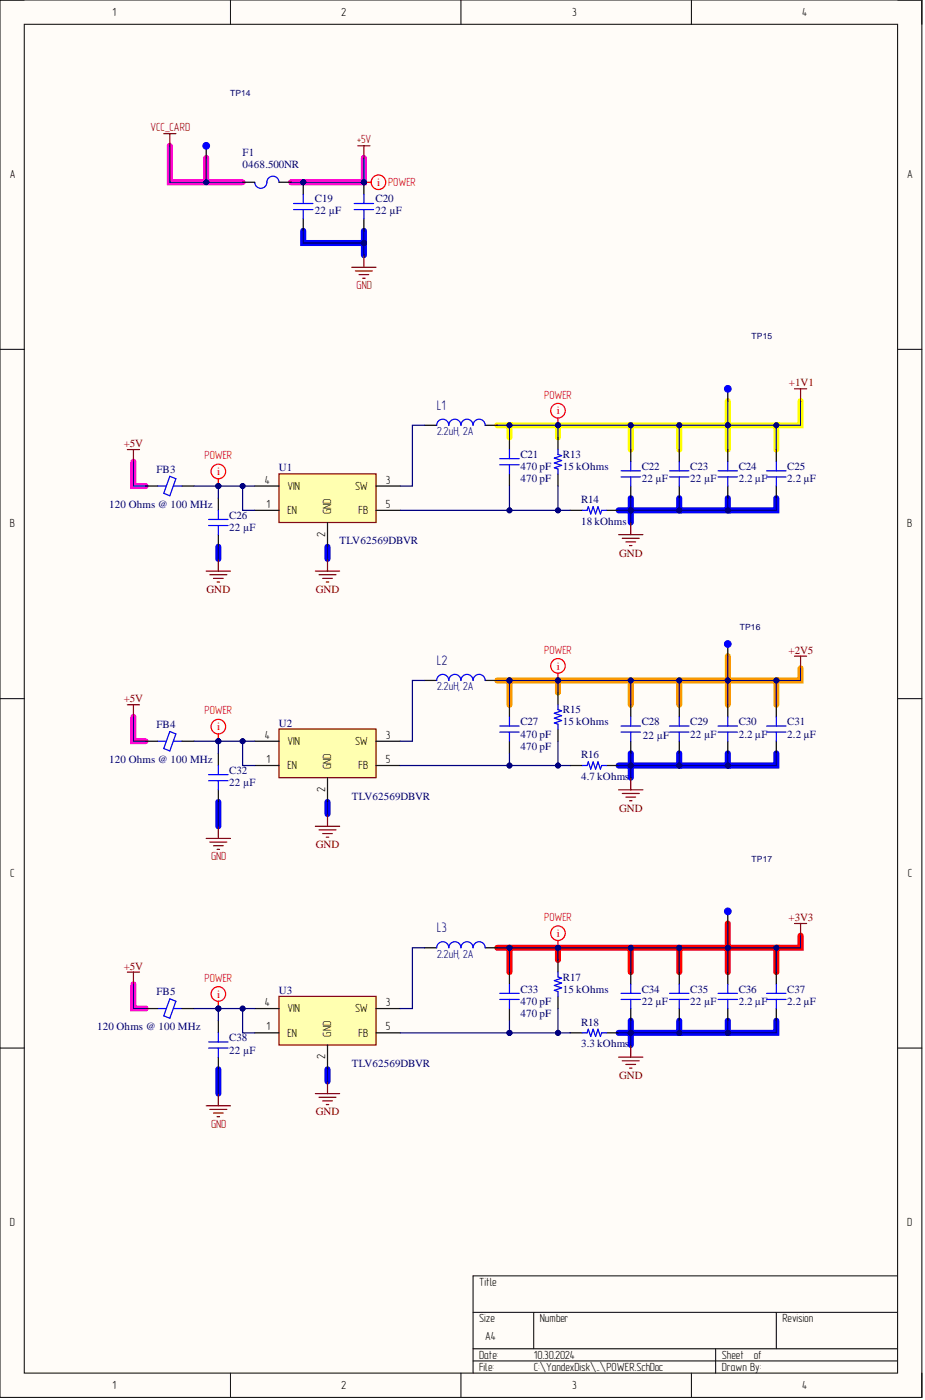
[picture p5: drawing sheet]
<svg xmlns="http://www.w3.org/2000/svg" width="193mm" height="292mm" viewBox="0 0 193 292" stroke-linecap="round" stroke-linejoin="round" font-family="sans-serif">
<defs><g id="words">
<g font-size="2.9" fill="#000080">
<text x="91.1" y="85.5">L1</text>
<text x="91.1" y="138.8">L2</text>
<text x="91.1" y="194.5">L3</text>
</g>
<g font-size="2.5">
<text x="23.4" y="3.3">1</text>
<text x="71.2" y="3.3">2</text>
<text x="119.4" y="3.3">3</text>
<text x="167.3" y="3.3">4</text>
<text x="2" y="37.2">A</text>
<text x="189.3" y="37.2">A</text>
<text x="55.2" y="100.9">4</text>
<text x="80.5" y="100.9">3</text>
<text x="55.6" y="106">1</text>
<text x="60" y="107.2">EN</text>
<text x="60" y="102.2">VIN</text>
<text x="69.1" y="107.2" transform="rotate(-90 69.1 107.2)">GND</text>
<text x="74.1" y="102.2">SW</text>
<text x="74.8" y="107.2">FB</text>
<text x="80.5" y="106">5</text>
<text x="2" y="110">B</text>
<text x="67.8" y="112" transform="rotate(-90 67.8 112)">2</text>
<text x="189.3" y="110">B</text>
<text x="55.2" y="154.1">4</text>
<text x="60" y="155.4">VIN</text>
<text x="74.1" y="155.4">SW</text>
<text x="80.5" y="154.1">3</text>
<text x="55.6" y="159.2">1</text>
<text x="60" y="160.5">EN</text>
<text x="69.1" y="160.5" transform="rotate(-90 69.1 160.5)">GND</text>
<text x="74.8" y="160.5">FB</text>
<text x="80.5" y="159.2">5</text>
<text x="67.8" y="165.2" transform="rotate(-90 67.8 165.2)">2</text>
<text x="2.1" y="183">C</text>
<text x="189.4" y="183">C</text>
<text x="55.2" y="209.9">4</text>
<text x="80.5" y="209.9">3</text>
<text x="55.6" y="215">1</text>
<text x="60" y="211.2">VIN</text>
<text x="74.1" y="211.2">SW</text>
<text x="80.5" y="215">5</text>
<text x="60" y="216.3">EN</text>
<text x="67.8" y="221" transform="rotate(-90 67.8 221)">2</text>
<text x="69.1" y="216.3" transform="rotate(-90 69.1 216.3)">GND</text>
<text x="74.8" y="216.3">FB</text>
<text x="2" y="255.8">D</text>
<text x="189.3" y="255.8">D</text>
<text x="100" y="268.2">Title</text>
<text x="100" y="275.8">Size</text>
<text x="112.6" y="275.8">Number</text>
<text x="163.2" y="275.8">Revision</text>
<text x="101.2" y="279.6">A4</text>
<text x="100" y="283.4">Date:</text>
<text x="100" y="286">File:</text>
<text x="111.3" y="283.4">10.30.2024</text>
<text x="111.3" y="286">C:\YandexDisk\..\POWER.SchDoc</text>
<text x="150.6" y="283.4">Sheet</text>
<text x="150.6" y="286">Drawn By:</text>
<text x="157.3" y="283.4">of</text>
<text x="23.4" y="289.8">1</text>
<text x="71.2" y="289.8">2</text>
<text x="119.4" y="289.8">3</text>
<text x="167.3" y="289.8">4</text>
</g>
<g font-size="2.5" fill="#800000">
<text x="31.4" y="27.4">VCC_CARD</text>
<text x="74.5" y="29.9">+5V</text>
<text x="74.4" y="60.3">GND</text>
<text x="44" y="179.5">GND</text>
<text x="44" y="235.3">GND</text>
</g>
<g font-size="2.5" fill="#f00">
<text x="113.5" y="83.2">POWER</text>
<text x="42.7" y="95.8">POWER</text>
<text x="113.5" y="136.4">POWER</text>
<text x="42.7" y="149.1">POWER</text>
<text x="113.5" y="192.2">POWER</text>
<text x="42.7" y="204.8">POWER</text>
</g>
<g font-size="2.5" fill="#000080">
<text x="91.1" y="90.8">2.2uH, 2A</text>
<text x="91.1" y="144">2.2uH, 2A</text>
<text x="91.1" y="199.8">2.2uH, 2A</text>
</g>
<g font-size="2.3" fill="#000080">
<text x="50.6" y="32.4">F1</text>
<text x="50.6" y="35">0468.500NR</text>
<text x="65.7" y="42.1">C19</text>
<text x="65.7" y="44.6">22 µF</text>
<text x="78.4" y="42.1">C20</text>
<text x="78.4" y="44.6">22 µF</text>
<text x="108.6" y="95.6">C21</text>
<text x="117.4" y="95.6">R13</text>
<text x="32.6" y="98.6">FB3</text>
<text x="58.2" y="98.4">U1</text>
<text x="108.6" y="100.6">470 pF</text>
<text x="108.6" y="98.1">470 pF</text>
<text x="117.4" y="98.1">15 kOhms</text>
<text x="133.9" y="100.6">22 µF</text>
<text x="133.9" y="98.1">C22</text>
<text x="144" y="100.6">22 µF</text>
<text x="144" y="98.1">C23</text>
<text x="154.1" y="100.6">2.2 µF</text>
<text x="154.1" y="98.1">C24</text>
<text x="164.2" y="100.6">2.2 µF</text>
<text x="164.2" y="98.1">C25</text>
<text x="22.8" y="106">120 Ohms @ 100 MHz</text>
<text x="121.2" y="105">R14</text>
<text x="47.8" y="110.8">22 µF</text>
<text x="47.8" y="108.3">C26</text>
<text x="70.9" y="113.6">TLV62569DBVR</text>
<text x="121.2" y="109.5">18 kOhms</text>
<text x="117.4" y="148.8">R15</text>
<text x="32.6" y="151.9">FB4</text>
<text x="58.2" y="151.6">U2</text>
<text x="108.6" y="151.4">C27</text>
<text x="108.6" y="153.9">470 pF</text>
<text x="117.4" y="151.4">15 kOhms</text>
<text x="133.9" y="151.4">C28</text>
<text x="134.1" y="154.1">22 µF</text>
<text x="144" y="153.9">22 µF</text>
<text x="144" y="151.4">C29</text>
<text x="154.1" y="153.9">2.2 µF</text>
<text x="154.1" y="151.4">C30</text>
<text x="164.2" y="153.9">2.2 µF</text>
<text x="164.2" y="151.4">C31</text>
<text x="22.8" y="159.2">120 Ohms @ 100 MHz</text>
<text x="47.8" y="161.5">C32</text>
<text x="108.6" y="156.4">470 pF</text>
<text x="121.2" y="158.2">R16</text>
<text x="47.8" y="164">22 µF</text>
<text x="73.4" y="166.8">TLV62569DBVR</text>
<text x="121.2" y="162.8">4.7 kOhms</text>
<text x="32.6" y="207.6">FB5</text>
<text x="58.2" y="207.4">U3</text>
<text x="108.6" y="207.1">C33</text>
<text x="108.6" y="209.7">470 pF</text>
<text x="117.4" y="207.1">15 kOhms</text>
<text x="117.4" y="204.6">R17</text>
<text x="133.9" y="209.7">22 µF</text>
<text x="133.9" y="207.1">C34</text>
<text x="144" y="209.7">22 µF</text>
<text x="144" y="207.1">C35</text>
<text x="154.1" y="209.7">2.2 µF</text>
<text x="154.1" y="207.1">C36</text>
<text x="164.2" y="209.7">2.2 µF</text>
<text x="164.2" y="207.1">C37</text>
<text x="20.2" y="215">120 Ohms @ 100 MHz</text>
<text x="108.6" y="212.2">470 pF</text>
<text x="121.2" y="214">R18</text>
<text x="47.8" y="219.8">22 µF</text>
<text x="47.8" y="217.3">C38</text>
<text x="121.2" y="218.5">3.3 kOhms</text>
<text x="73.4" y="222.6">TLV62569DBVR</text>
</g>
<g font-size="2.3" fill="#f00">
<text x="78.7" y="38.8">i POWER</text>
<text x="116.1" y="86.4">i</text>
<text x="45.3" y="99.1">i</text>
<text x="116.1" y="139.7">i</text>
<text x="45.3" y="152.4">i</text>
<text x="116.1" y="195.5">i</text>
<text x="45.3" y="208.1">i</text>
</g>
<g font-size="2.3" fill="#800000">
<text x="164.6" y="80.6">+1V1</text>
<text x="25.8" y="93.3">+5V</text>
<text x="129.1" y="116.1">GND</text>
<text x="43.1" y="123.7">GND</text>
<text x="65.9" y="123.7">GND</text>
<text x="164.5" y="136.4">+2V5</text>
<text x="25.8" y="146.5">+5V</text>
<text x="129.1" y="169.4">GND</text>
<text x="65.9" y="177">GND</text>
<text x="164.5" y="192.2">+3V3</text>
<text x="25.8" y="202.3">+5V</text>
<text x="129.1" y="225.1">GND</text>
<text x="65.9" y="232.7">GND</text>
</g>
<g font-size="1.8" fill="#000080">
<text x="48" y="20.1">TP14</text>
<text x="156.8" y="70.8">TP15</text>
<text x="154.4" y="131.4">TP16</text>
<text x="156.8" y="179.8">TP17</text>
</g>
</g></defs>
<path d="M0 0h192.3v291.6h-192.3z" fill-rule="evenodd" fill="#fffcf8"/>
<path d="M0 0h192.3v291.6h-192.3z" fill="none" stroke="#000" stroke-width=".21"/>
<path d="M5.1 5.1h182.2v281.4h-182.2z" fill-rule="evenodd" fill="#fffcf8"/>
<g fill="none" stroke="#000" stroke-width=".21">
<path d="M0 0h5.1M48.1 0v5.1M96.2 0v5.1M144.2 0v5.1M187.3 0h5v5.1M5.1 5.1h182.2v281.4h-182.2zM0 72.9h5.1M187.3 72.9h5M0 145.8h5.1M187.3 145.8h5M0 218.7h5.1M187.3 218.7h5"/>
<path d="M98.7 273.8h88.6M111.3 273.8v7.6M162 273.8v7.6M187.3 266.2h-88.6v20.3M48.1 286.5v5.1M96.2 286.5v5.1M98.7 281.4h88.6M98.7 284h88.6M144.2 286.5v5.1M149.3 281.4v5.1M192.3 286.5v5.1"/>
</g>
<g fill="none" stroke="#00f" stroke-width="1.3">
<path d="M63.3 48.2v2.5h12.6M75.9 48.2v5M45.5 114.1v2.5M68.3 114.1v2.5M129.1 106.5h2.5v2.5M131.6 103.9v2.6h10.1v-2.6M151.8 103.9v2.6h-10.1M162 103.9v2.6h-10.2M129.1 159.7h2.5v2.6M131.6 157.2v2.5h10.1v-2.5M151.8 157.2v2.5h-10.1M162 157.2v2.5h-10.2"/>
<path d="M45.5 167.3v5.1M68.3 167.3v2.6M129.1 215.5h2.5v2.5M131.6 213v2.5h10.1v-2.5M151.8 213v2.5h-10.1M162 213v2.5h-10.2M45.5 223.1v5.1M68.3 223.1v2.5"/>
</g>
<path d="M103.7 88.7h2.6v2.6M106.3 88.7h55.7v5.1M116.4 88.7v2.6M131.6 88.7v5.1M141.7 88.7v5.1M151.8 83.7v10.1M167 83.7v5h-5" fill="none" stroke="#ff0" stroke-width="1.3"/>
<path d="M151.8 136.9v10.1M167 139.4v2.6h-5M103.7 142h2.6M106.3 142h55.7v5M106.3 142v5M116.4 142v2.5M131.6 142v5M141.7 142v5" fill="none" stroke="#f90" stroke-width="1.3"/>
<path d="M103.7 197.8h2.6M106.3 197.8h55.7v5M106.3 197.8v5M116.4 197.8v2.5M131.6 197.8v5M141.7 197.8v5M151.8 192.7v10.1M167 195.2v2.6h-5" fill="none" stroke="#f00" stroke-width="1.3"/>
<path d="M35.4 30.4v7.6h15.2M43 33v5M75.9 33v5h-15.2M27.8 96.3v5.1h2.6M27.8 149.6v5.1h2.6M27.8 205.4v5h2.6" fill="none" stroke="#f0f" stroke-width="1.3"/>
<path d="M32.9 154.7h1.8M35.4 152.6l1.3 .5-1.3 3.6-1.2-.5zM36.2 154.7h1.8M32.9 210.4h1.8M35.4 208.4l1.3 .5-1.3 3.6-1.2-.6zM36.2 210.4h1.8" fill="none" stroke="#00f" stroke-width=".25"/>
<path d="M30.4 154.7h2.5M38 154.7h2.5M30.4 210.4h2.5M38 210.4h2.5" fill="none" stroke="#000" stroke-width=".25"/>
<path d="M34.2 27.9h2.5M35.4 27.9v2.5M74.6 30.4h2.6M75.9 30.4v2.6M73.4 55.8h5M74.1 56.5h3.6M74.9 57.3h2M75.7 58.1h.5M75.9 53.2v2.6" fill="none" stroke="#800000" stroke-width=".25"/>
<circle cx="63.3" cy="38" r=".51" fill="#000080"/>
<circle cx="63.3" cy="38" r=".51" fill="none" stroke="#000080" stroke-width=".21"/>
<path d="M63.3 38v2.6" fill="none" stroke="#000" stroke-width=".25"/>
<circle cx="63.3" cy="38" r=".51" fill="#000080"/>
<circle cx="63.3" cy="38" r=".51" fill="none" stroke="#000080" stroke-width=".21"/>
<path d="M63.3 45.6v2.6" fill="none" stroke="#000" stroke-width=".25"/>
<path d="M61.2 43.7h4.1M61.2 42.5h4.1M63.3 40.6v1.9M63.3 43.7v1.9" fill="none" stroke="#00f" stroke-width=".25"/>
<circle cx="75.9" cy="38" r=".51" fill="#000080"/>
<circle cx="75.9" cy="38" r=".51" fill="none" stroke="#000080" stroke-width=".21"/>
<path d="M75.9 38v2.6" fill="none" stroke="#000" stroke-width=".25"/>
<circle cx="75.9" cy="38" r=".51" fill="#000080"/>
<circle cx="75.9" cy="38" r=".51" fill="none" stroke="#000080" stroke-width=".21"/>
<path d="M75.9 45.6v2.6" fill="none" stroke="#000" stroke-width=".25"/>
<path d="M73.9 43.7h4M73.9 42.5h4M75.9 40.6v1.9M75.9 43.7v1.9" fill="none" stroke="#00f" stroke-width=".25"/>
<g fill="none" stroke="#f00" stroke-width=".25">
<path d="M75.9 38h1.5"/>
<circle cx="79" cy="38" r="1.52"/>
</g>
<circle cx="75.9" cy="38" r=".51" fill="#000080"/>
<circle cx="75.9" cy="38" r=".51" fill="none" stroke="#000080" stroke-width=".21"/>
<path d="M58.2 98.9h20.2v10.1h-20.2z" fill-rule="evenodd" fill="#ffffb0"/>
<g fill="none" stroke="#800000" stroke-width=".25">
<path d="M58.2 98.9h20.2v10.1h-20.2zM165.7 81.1h2.6M167 81.1v2.6M43 119.2h5.1M43.8 119.9h3.5M45.5 116.6v2.6M129.1 111.5h5M129.8 112.3h3.6M130.6 113.1h2M131.3 113.8h.5M131.6 109v2.5M44.5 120.7h2.1"/>
<path d="M45.3 121.4h.5"/>
</g>
<g fill="none" stroke="#000" stroke-width=".25">
<path d="M88.6 88.7h2.5M101.2 88.7h2.5M106.3 91.3v2.5M106.3 98.9v2.5M151.8 93.8v2.5M162 93.8v2.5M53.1 106.5h5.1M53.1 101.4h5.1M68.3 109v5.1M78.4 106.5h5.1M78.4 101.4h5.1M151.8 101.4v2.5"/>
<path d="M162 101.4v2.5"/>
</g>
<g fill="none" stroke="#00f" stroke-width=".25">
<path d="M91.1 88.7a1.27 1.27 0 0 1 1.3-1.2 1.27 1.27 0 0 1 1.2 1.2 1.27 1.27 0 0 1 1.3-1.2 1.27 1.27 0 0 1 1.3 1.2 1.27 1.27 0 0 1 1.2-1.2 1.27 1.27 0 0 1 1.3 1.2 1.27 1.27 0 0 1 1.3-1.2 1.27 1.27 0 0 1 1.2 1.2M104.3 95.7h4M104.3 97h4M106.3 93.8v1.9M106.3 97v1.9M149.8 98.2h4.1M149.8 99.5h4.1M151.8 96.3v1.9M151.8 99.5v1.9M159.9 98.2h4.1M159.9 99.5h4.1M162 96.3v1.9"/>
<path d="M162 99.5v1.9"/>
</g>
<path d="M58.2 152.1h20.2v10.2h-20.2z" fill-rule="evenodd" fill="#ffffb0"/>
<path d="M165.7 136.9h2.6M167 136.9v2.5M26.6 147h2.5M27.8 147v2.6M58.2 152.1h20.2v10.2h-20.2zM129.1 164.8h5M129.8 165.6h3.6M130.6 166.3h2M131.3 167.1h.5M131.6 162.3v2.5" fill="none" stroke="#800000" stroke-width=".25"/>
<g fill="none" stroke="#000" stroke-width=".25">
<path d="M53.1 159.7h5.1M53.1 154.7h5.1M78.4 159.7h5.1M78.4 154.7h5.1M88.6 142h2.5M101.2 142h2.5M106.3 147v2.6M106.3 154.7v2.5M151.8 147v2.6M151.8 154.7v2.5M162 147v2.6M162 154.7v2.5"/>
<path d="M68.3 162.3v5"/>
</g>
<g fill="none" stroke="#00f" stroke-width=".25">
<path d="M91.1 142a1.27 1.27 0 0 1 1.3-1.3 1.27 1.27 0 0 1 1.2 1.3 1.27 1.27 0 0 1 1.3-1.3 1.27 1.27 0 0 1 1.3 1.3 1.27 1.27 0 0 1 1.2-1.3 1.27 1.27 0 0 1 1.3 1.3 1.27 1.27 0 0 1 1.3-1.3 1.27 1.27 0 0 1 1.2 1.3M104.3 151.5h4M104.3 152.7h4M106.3 149.6v1.9M106.3 152.7v2M149.8 151.5h4.1M149.8 152.7h4.1M151.8 149.6v1.9M151.8 152.7v2M159.9 151.5h4.1M159.9 152.7h4.1M162 149.6v1.9"/>
<path d="M162 152.7v2"/>
</g>
<path d="M58.2 207.9h20.2v10.1h-20.2z" fill-rule="evenodd" fill="#ffffb0"/>
<g fill="none" stroke="#800000" stroke-width=".25">
<path d="M26.6 93.8h2.5M27.8 93.8v2.5M65.8 119.2h5.1M66.6 119.9h3.5M68.3 116.6v2.6M67.3 120.7h2M68.1 121.4h.5M43 174.9h5.1M43.8 175.7h3.5M44.5 176.5h2.1M45.3 177.2h.5M45.5 172.4v2.5"/>
<path d="M65.8 172.4h5.1M66.6 173.2h3.5M67.3 173.9h2M68.1 174.7h.5M68.3 169.9v2.5M165.7 192.7h2.6M167 192.7v2.5M26.6 202.8h2.5M27.8 202.8v2.6M58.2 207.9h20.2v10.1h-20.2zM131.6 218v2.6M43 230.7h5.1"/>
<path d="M43.8 231.5h3.5M44.5 232.2h2.1M45.3 233h.5M45.5 228.2v2.5M65.8 228.2h5.1M66.6 228.9h3.5M67.3 229.7h2M68.1 230.5h.5M68.3 225.6v2.6M129.1 220.6h5M129.8 221.3h3.6M130.6 222.1h2"/>
<path d="M131.3 222.9h.5"/>
</g>
<g fill="none" stroke="#000" stroke-width=".25">
<path d="M116.4 91.3v2.5M116.4 98.9v2.5M131.6 93.8v2.5M141.7 93.8v2.5M30.4 101.4h2.5M38 101.4h2.5M45.5 103.9v2.6M45.5 111.5v2.6M118.9 106.5h2.6M126.5 106.5h2.6M131.6 101.4v2.5M141.7 101.4v2.5"/>
<path d="M45.5 157.2v2.5M116.4 144.5v2.5M116.4 152.1v2.6M118.9 159.7h2.6M126.5 159.7h2.6M131.6 147v2.6M131.6 154.7v2.5M141.7 147v2.6M141.7 154.7v2.5M45.5 164.8v2.5M88.6 197.8h2.5M101.2 197.8h2.5"/>
<path d="M45.5 213v2.5M53.1 215.5h5.1M53.1 210.4h5.1M68.3 218v5.1M78.4 215.5h5.1M78.4 210.4h5.1M106.3 202.8v2.6M106.3 210.4v2.6M116.4 200.3v2.5M116.4 207.9v2.5M118.9 215.5h2.6M126.5 215.5h2.6"/>
<path d="M131.6 202.8v2.6M131.6 210.4v2.6M141.7 202.8v2.6M141.7 210.4v2.6M151.8 202.8v2.6M151.8 210.4v2.6M162 202.8v2.6M162 210.4v2.6M45.5 220.6v2.5"/>
</g>
<g fill="none" stroke="#00f" stroke-width=".25">
<path d="M35.4 99.4l1.3 .5-1.3 3.5-1.2-.5zM116.4 93.8v1l.8 .3-1.6 .5 1.6 .5-1.6 .5 1.6 .5-1.6 .5 .8 .3v1M129.6 98.2h4M129.6 99.5h4M131.6 96.3v1.9M131.6 99.5v1.9M139.7 98.2h4M139.7 99.5h4M141.7 96.3v1.9M141.7 99.5v1.9M32.9 101.4h1.8M36.2 101.4h1.8"/>
<path d="M43.5 108.4h4.1M43.5 109.6h4.1M45.5 106.5v1.9M45.5 109.6v1.9M121.5 106.5h1l.2-.8 .5 1.5 .5-1.5 .5 1.5 .6-1.5 .5 1.5 .2-.7h1M45.5 159.7v1.9M116.4 147v1.1l.8 .2-1.6 .5 1.6 .5-1.6 .5 1.6 .5-1.6 .5 .8 .3v1M121.5 159.7h1l.2-.7 .5 1.5 .5-1.5 .5 1.5 .6-1.5 .5 1.5 .2-.8h1M129.6 151.5h4M129.6 152.7h4M131.6 149.6v1.9M131.6 152.7v2"/>
<path d="M139.7 151.5h4M139.7 152.7h4M141.7 149.6v1.9M141.7 152.7v2M43.5 161.6h4.1M43.5 162.9h4.1M45.5 162.9v1.9M91.1 197.8a1.27 1.27 0 0 1 1.3-1.3 1.27 1.27 0 0 1 1.2 1.3 1.27 1.27 0 0 1 1.3-1.3 1.27 1.27 0 0 1 1.3 1.3 1.27 1.27 0 0 1 1.2-1.3 1.27 1.27 0 0 1 1.3 1.3 1.27 1.27 0 0 1 1.3-1.3 1.27 1.27 0 0 1 1.2 1.3M43.5 217.4h4.1M43.5 218.7h4.1M45.5 215.5v1.9M45.5 218.7v1.9"/>
<path d="M104.3 207.3h4M104.3 208.5h4M106.3 205.4v1.9M106.3 208.5v1.9M116.4 202.8v1l.8 .3-1.6 .5 1.6 .5-1.6 .5 1.6 .5-1.6 .5 .8 .3v1M121.5 215.5h1l.2-.8 .5 1.6 .5-1.6 .5 1.6 .6-1.6 .5 1.6 .2-.8h1M129.6 207.3h4M129.6 208.5h4M131.6 205.4v1.9M131.6 208.5v1.9M139.7 207.3h4M139.7 208.5h4"/>
<path d="M141.7 205.4v1.9M141.7 208.5v1.9M149.8 207.3h4.1M149.8 208.5h4.1M151.8 205.4v1.9M151.8 208.5v1.9M159.9 207.3h4.1M159.9 208.5h4.1M162 205.4v1.9M162 208.5v1.9"/>
</g>
<g fill="none" stroke="#f00" stroke-width=".25">
<path d="M45.5 99.9v1.5"/>
<circle cx="45.6" cy="98.4" r="1.52"/>
</g>
<circle cx="45.5" cy="101.4" r=".51" fill="#000080"/>
<circle cx="45.5" cy="101.4" r=".51" fill="none" stroke="#000080" stroke-width=".21"/>
<g fill="none" stroke="#f00" stroke-width=".25">
<path d="M116.4 87.2v1.5"/>
<circle cx="116.4" cy="85.7" r="1.52"/>
</g>
<circle cx="116.4" cy="88.7" r=".51" fill="#000080"/>
<circle cx="116.4" cy="88.7" r=".51" fill="none" stroke="#000080" stroke-width=".21"/>
<g fill="none" stroke="#f00" stroke-width=".25">
<path d="M116.4 140.5v1.5"/>
<circle cx="116.4" cy="138.9" r="1.52"/>
</g>
<circle cx="116.4" cy="142" r=".51" fill="#000080"/>
<circle cx="116.4" cy="142" r=".51" fill="none" stroke="#000080" stroke-width=".21"/>
<g fill="none" stroke="#f00" stroke-width=".25">
<path d="M116.4 196.2v1.6"/>
<circle cx="116.4" cy="194.7" r="1.52"/>
</g>
<circle cx="116.4" cy="197.8" r=".51" fill="#000080"/>
<circle cx="116.4" cy="197.8" r=".51" fill="none" stroke="#000080" stroke-width=".21"/>
<g fill="none" stroke="#f00" stroke-width=".25">
<path d="M45.5 153.1v1.6"/>
<circle cx="45.6" cy="151.6" r="1.52"/>
</g>
<circle cx="45.5" cy="154.7" r=".51" fill="#000080"/>
<circle cx="45.5" cy="154.7" r=".51" fill="none" stroke="#000080" stroke-width=".21"/>
<g fill="none" stroke="#f00" stroke-width=".25">
<path d="M45.5 208.9v1.5"/>
<circle cx="45.6" cy="207.4" r="1.52"/>
</g>
<circle cx="45.6" cy="210.4" r=".51" fill="#000080"/>
<circle cx="45.6" cy="210.4" r=".51" fill="none" stroke="#000080" stroke-width=".21"/>
<path d="M55.7 38a1.26 1.26 0 0 1-1.3 1.3 1.26 1.26 0 0 1-1.3-1.2M58.2 38a1.27 1.27 0 0 0-1.3-1.2 1.27 1.27 0 0 0-1.2 1.2" fill="none" stroke="#00f" stroke-width=".25"/>
<path d="M50.6 38h2.5M58.2 38h2.5M151.8 81.1v2.6" fill="none" stroke="#000" stroke-width=".25"/>
<circle cx="151.8" cy="81.1" r=".7" fill="#00f"/>
<circle cx="151.8" cy="81.1" r=".7" fill="none" stroke="#00f" stroke-width=".21"/>
<path d="M151.8 134.4v2.5" fill="none" stroke="#000" stroke-width=".25"/>
<circle cx="151.8" cy="134.4" r=".7" fill="#00f"/>
<circle cx="151.8" cy="134.4" r=".7" fill="none" stroke="#00f" stroke-width=".21"/>
<path d="M151.8 190.1v2.6" fill="none" stroke="#000" stroke-width=".25"/>
<circle cx="151.8" cy="190.1" r=".7" fill="#00f"/>
<circle cx="151.8" cy="190.1" r=".7" fill="none" stroke="#00f" stroke-width=".21"/>
<path d="M43 30.4v2.6" fill="none" stroke="#000" stroke-width=".25"/>
<circle cx="43" cy="30.4" r=".7" fill="#00f"/>
<circle cx="43" cy="30.4" r=".7" fill="none" stroke="#00f" stroke-width=".21"/>
<path d="M63.3 48.2v2.5h12.6" fill="none" stroke="#000080" stroke-width=".25"/>
<circle cx="75.9" cy="50.7" r=".51" fill="#000080"/>
<circle cx="75.9" cy="50.7" r=".51" fill="none" stroke="#000080" stroke-width=".21"/>
<path d="M45.5 114.1v2.5M129.1 106.5h2.5v2.5" fill="none" stroke="#000080" stroke-width=".25"/>
<circle cx="131.6" cy="106.5" r=".51" fill="#000080"/>
<circle cx="131.6" cy="106.5" r=".51" fill="none" stroke="#000080" stroke-width=".21"/>
<path d="M131.6 88.7v5.1" fill="none" stroke="#000080" stroke-width=".25"/>
<circle cx="131.6" cy="88.7" r=".51" fill="#000080"/>
<circle cx="131.6" cy="88.7" r=".51" fill="none" stroke="#000080" stroke-width=".21"/>
<path d="M141.7 88.7v5.1" fill="none" stroke="#000080" stroke-width=".25"/>
<circle cx="141.7" cy="88.7" r=".51" fill="#000080"/>
<circle cx="141.7" cy="88.7" r=".51" fill="none" stroke="#000080" stroke-width=".21"/>
<path d="M131.6 103.9v2.6" fill="none" stroke="#000080" stroke-width=".25"/>
<circle cx="131.6" cy="106.5" r=".51" fill="#000080"/>
<circle cx="131.6" cy="106.5" r=".51" fill="none" stroke="#000080" stroke-width=".21"/>
<path d="M141.7 103.9v2.6h-10.1" fill="none" stroke="#000080" stroke-width=".25"/>
<circle cx="131.6" cy="106.5" r=".51" fill="#000080"/>
<circle cx="131.6" cy="106.5" r=".51" fill="none" stroke="#000080" stroke-width=".21"/>
<circle cx="141.7" cy="106.5" r=".51" fill="#000080"/>
<circle cx="141.7" cy="106.5" r=".51" fill="none" stroke="#000080" stroke-width=".21"/>
<path d="M151.8 103.9v2.6h-10.1" fill="none" stroke="#000080" stroke-width=".25"/>
<circle cx="141.7" cy="106.5" r=".51" fill="#000080"/>
<circle cx="141.7" cy="106.5" r=".51" fill="none" stroke="#000080" stroke-width=".21"/>
<circle cx="151.8" cy="106.5" r=".51" fill="#000080"/>
<circle cx="151.8" cy="106.5" r=".51" fill="none" stroke="#000080" stroke-width=".21"/>
<path d="M162 103.9v2.6h-10.2" fill="none" stroke="#000080" stroke-width=".25"/>
<circle cx="151.8" cy="106.5" r=".51" fill="#000080"/>
<circle cx="151.8" cy="106.5" r=".51" fill="none" stroke="#000080" stroke-width=".21"/>
<path d="M167 83.7v5h-5" fill="none" stroke="#000080" stroke-width=".25"/>
<circle cx="162" cy="88.7" r=".51" fill="#000080"/>
<circle cx="162" cy="88.7" r=".51" fill="none" stroke="#000080" stroke-width=".21"/>
<path d="M129.1 159.7h2.5v2.6" fill="none" stroke="#000080" stroke-width=".25"/>
<circle cx="131.6" cy="159.7" r=".51" fill="#000080"/>
<circle cx="131.6" cy="159.7" r=".51" fill="none" stroke="#000080" stroke-width=".21"/>
<path d="M131.6 157.2v2.5" fill="none" stroke="#000080" stroke-width=".25"/>
<circle cx="131.6" cy="159.7" r=".51" fill="#000080"/>
<circle cx="131.6" cy="159.7" r=".51" fill="none" stroke="#000080" stroke-width=".21"/>
<path d="M141.7 157.2v2.5h-10.1" fill="none" stroke="#000080" stroke-width=".25"/>
<circle cx="131.6" cy="159.7" r=".51" fill="#000080"/>
<circle cx="131.6" cy="159.7" r=".51" fill="none" stroke="#000080" stroke-width=".21"/>
<circle cx="141.7" cy="159.7" r=".51" fill="#000080"/>
<circle cx="141.7" cy="159.7" r=".51" fill="none" stroke="#000080" stroke-width=".21"/>
<path d="M151.8 157.2v2.5h-10.1" fill="none" stroke="#000080" stroke-width=".25"/>
<circle cx="141.7" cy="159.7" r=".51" fill="#000080"/>
<circle cx="141.7" cy="159.7" r=".51" fill="none" stroke="#000080" stroke-width=".21"/>
<circle cx="151.8" cy="159.7" r=".51" fill="#000080"/>
<circle cx="151.8" cy="159.7" r=".51" fill="none" stroke="#000080" stroke-width=".21"/>
<path d="M162 157.2v2.5h-10.2" fill="none" stroke="#000080" stroke-width=".25"/>
<circle cx="151.8" cy="159.7" r=".51" fill="#000080"/>
<circle cx="151.8" cy="159.7" r=".51" fill="none" stroke="#000080" stroke-width=".21"/>
<path d="M167 139.4v2.6h-5" fill="none" stroke="#000080" stroke-width=".25"/>
<circle cx="162" cy="142" r=".51" fill="#000080"/>
<circle cx="162" cy="142" r=".51" fill="none" stroke="#000080" stroke-width=".21"/>
<path d="M131.6 213v2.5" fill="none" stroke="#000080" stroke-width=".25"/>
<circle cx="131.6" cy="215.5" r=".51" fill="#000080"/>
<circle cx="131.6" cy="215.5" r=".51" fill="none" stroke="#000080" stroke-width=".21"/>
<path d="M141.7 213v2.5h-10.1" fill="none" stroke="#000080" stroke-width=".25"/>
<circle cx="131.6" cy="215.5" r=".51" fill="#000080"/>
<circle cx="131.6" cy="215.5" r=".51" fill="none" stroke="#000080" stroke-width=".21"/>
<circle cx="141.7" cy="215.5" r=".51" fill="#000080"/>
<circle cx="141.7" cy="215.5" r=".51" fill="none" stroke="#000080" stroke-width=".21"/>
<path d="M151.8 213v2.5h-10.1" fill="none" stroke="#000080" stroke-width=".25"/>
<circle cx="141.7" cy="215.5" r=".51" fill="#000080"/>
<circle cx="141.7" cy="215.5" r=".51" fill="none" stroke="#000080" stroke-width=".21"/>
<circle cx="151.8" cy="215.5" r=".51" fill="#000080"/>
<circle cx="151.8" cy="215.5" r=".51" fill="none" stroke="#000080" stroke-width=".21"/>
<path d="M162 213v2.5h-10.2" fill="none" stroke="#000080" stroke-width=".25"/>
<circle cx="151.8" cy="215.5" r=".51" fill="#000080"/>
<circle cx="151.8" cy="215.5" r=".51" fill="none" stroke="#000080" stroke-width=".21"/>
<path d="M167 195.2v2.6h-5" fill="none" stroke="#000080" stroke-width=".25"/>
<circle cx="162" cy="197.8" r=".51" fill="#000080"/>
<circle cx="162" cy="197.8" r=".51" fill="none" stroke="#000080" stroke-width=".21"/>
<path d="M45.5 101.4v2.5" fill="none" stroke="#000080" stroke-width=".25"/>
<circle cx="45.5" cy="101.4" r=".51" fill="#000080"/>
<circle cx="45.5" cy="101.4" r=".51" fill="none" stroke="#000080" stroke-width=".21"/>
<path d="M45.5 154.7v2.5M45.5 167.3v5.1" fill="none" stroke="#000080" stroke-width=".25"/>
<circle cx="45.5" cy="154.7" r=".51" fill="#000080"/>
<circle cx="45.5" cy="154.7" r=".51" fill="none" stroke="#000080" stroke-width=".21"/>
<path d="M45.5 210.4v2.6M45.5 223.1v5.1" fill="none" stroke="#000080" stroke-width=".25"/>
<circle cx="45.6" cy="210.4" r=".51" fill="#000080"/>
<circle cx="45.6" cy="210.4" r=".51" fill="none" stroke="#000080" stroke-width=".21"/>
<path d="M116.4 88.7v2.6" fill="none" stroke="#000080" stroke-width=".25"/>
<circle cx="116.4" cy="88.7" r=".51" fill="#000080"/>
<circle cx="116.4" cy="88.7" r=".51" fill="none" stroke="#000080" stroke-width=".21"/>
<path d="M106.3 142v5" fill="none" stroke="#000080" stroke-width=".25"/>
<circle cx="106.3" cy="142" r=".51" fill="#000080"/>
<circle cx="106.3" cy="142" r=".51" fill="none" stroke="#000080" stroke-width=".21"/>
<path d="M116.4 142v2.5" fill="none" stroke="#000080" stroke-width=".25"/>
<circle cx="116.4" cy="142" r=".51" fill="#000080"/>
<circle cx="116.4" cy="142" r=".51" fill="none" stroke="#000080" stroke-width=".21"/>
<path d="M103.7 142h2.6" fill="none" stroke="#000080" stroke-width=".25"/>
<circle cx="106.3" cy="142" r=".51" fill="#000080"/>
<circle cx="106.3" cy="142" r=".51" fill="none" stroke="#000080" stroke-width=".21"/>
<path d="M106.3 197.8v5" fill="none" stroke="#000080" stroke-width=".25"/>
<circle cx="106.3" cy="197.8" r=".51" fill="#000080"/>
<circle cx="106.3" cy="197.8" r=".51" fill="none" stroke="#000080" stroke-width=".21"/>
<path d="M116.4 197.8v2.5" fill="none" stroke="#000080" stroke-width=".25"/>
<circle cx="116.4" cy="197.8" r=".51" fill="#000080"/>
<circle cx="116.4" cy="197.8" r=".51" fill="none" stroke="#000080" stroke-width=".21"/>
<path d="M103.7 197.8h2.6" fill="none" stroke="#000080" stroke-width=".25"/>
<circle cx="106.3" cy="197.8" r=".51" fill="#000080"/>
<circle cx="106.3" cy="197.8" r=".51" fill="none" stroke="#000080" stroke-width=".21"/>
<path d="M131.6 142v5" fill="none" stroke="#000080" stroke-width=".25"/>
<circle cx="131.6" cy="142" r=".51" fill="#000080"/>
<circle cx="131.6" cy="142" r=".51" fill="none" stroke="#000080" stroke-width=".21"/>
<path d="M141.7 142v5" fill="none" stroke="#000080" stroke-width=".25"/>
<circle cx="141.7" cy="142" r=".51" fill="#000080"/>
<circle cx="141.7" cy="142" r=".51" fill="none" stroke="#000080" stroke-width=".21"/>
<path d="M131.6 197.8v5" fill="none" stroke="#000080" stroke-width=".25"/>
<circle cx="131.6" cy="197.8" r=".51" fill="#000080"/>
<circle cx="131.6" cy="197.8" r=".51" fill="none" stroke="#000080" stroke-width=".21"/>
<path d="M141.7 197.8v5" fill="none" stroke="#000080" stroke-width=".25"/>
<circle cx="141.7" cy="197.8" r=".51" fill="#000080"/>
<circle cx="141.7" cy="197.8" r=".51" fill="none" stroke="#000080" stroke-width=".21"/>
<path d="M103.7 88.7h2.6v2.6" fill="none" stroke="#000080" stroke-width=".25"/>
<circle cx="106.3" cy="88.7" r=".51" fill="#000080"/>
<circle cx="106.3" cy="88.7" r=".51" fill="none" stroke="#000080" stroke-width=".21"/>
<path d="M68.3 114.1v2.5M116.4 101.4v5.1" fill="none" stroke="#000080" stroke-width=".25"/>
<circle cx="116.4" cy="106.5" r=".51" fill="#000080"/>
<circle cx="116.4" cy="106.5" r=".51" fill="none" stroke="#000080" stroke-width=".21"/>
<path d="M116.4 154.7v5" fill="none" stroke="#000080" stroke-width=".25"/>
<circle cx="116.4" cy="159.7" r=".51" fill="#000080"/>
<circle cx="116.4" cy="159.7" r=".51" fill="none" stroke="#000080" stroke-width=".21"/>
<path d="M106.3 213v2.5" fill="none" stroke="#000080" stroke-width=".25"/>
<circle cx="106.3" cy="215.5" r=".51" fill="#000080"/>
<circle cx="106.3" cy="215.5" r=".51" fill="none" stroke="#000080" stroke-width=".21"/>
<path d="M129.1 215.5h2.5v2.5" fill="none" stroke="#000080" stroke-width=".25"/>
<circle cx="131.6" cy="215.5" r=".51" fill="#000080"/>
<circle cx="131.6" cy="215.5" r=".51" fill="none" stroke="#000080" stroke-width=".21"/>
<path d="M116.4 210.4v5.1" fill="none" stroke="#000080" stroke-width=".25"/>
<circle cx="116.4" cy="215.5" r=".51" fill="#000080"/>
<circle cx="116.4" cy="215.5" r=".51" fill="none" stroke="#000080" stroke-width=".21"/>
<path d="M40.5 154.7h5" fill="none" stroke="#000080" stroke-width=".25"/>
<circle cx="45.5" cy="154.7" r=".51" fill="#000080"/>
<circle cx="45.5" cy="154.7" r=".51" fill="none" stroke="#000080" stroke-width=".21"/>
<path d="M27.8 149.6v5.1h2.6M27.8 205.4v5h2.6M40.5 210.4h5" fill="none" stroke="#000080" stroke-width=".25"/>
<circle cx="45.6" cy="210.4" r=".51" fill="#000080"/>
<circle cx="45.6" cy="210.4" r=".51" fill="none" stroke="#000080" stroke-width=".21"/>
<path d="M27.8 96.3v5.1h2.6M40.5 101.4h5" fill="none" stroke="#000080" stroke-width=".25"/>
<circle cx="45.5" cy="101.4" r=".51" fill="#000080"/>
<circle cx="45.5" cy="101.4" r=".51" fill="none" stroke="#000080" stroke-width=".21"/>
<path d="M151.8 197.8v5" fill="none" stroke="#000080" stroke-width=".25"/>
<circle cx="151.8" cy="197.8" r=".51" fill="#000080"/>
<circle cx="151.8" cy="197.8" r=".51" fill="none" stroke="#000080" stroke-width=".21"/>
<path d="M151.8 142v5" fill="none" stroke="#000080" stroke-width=".25"/>
<circle cx="151.8" cy="142" r=".51" fill="#000080"/>
<circle cx="151.8" cy="142" r=".51" fill="none" stroke="#000080" stroke-width=".21"/>
<path d="M151.8 88.7v5.1" fill="none" stroke="#000080" stroke-width=".25"/>
<circle cx="151.8" cy="88.7" r=".51" fill="#000080"/>
<circle cx="151.8" cy="88.7" r=".51" fill="none" stroke="#000080" stroke-width=".21"/>
<path d="M88.6 88.7h-2.6v12.7h-2.5M106.3 101.4v5.1h-22.8" fill="none" stroke="#000080" stroke-width=".25"/>
<circle cx="106.3" cy="106.5" r=".51" fill="#000080"/>
<circle cx="106.3" cy="106.5" r=".51" fill="none" stroke="#000080" stroke-width=".21"/>
<path d="M50.6 101.4v5.1h2.5" fill="none" stroke="#000080" stroke-width=".25"/>
<circle cx="50.6" cy="101.4" r=".51" fill="#000080"/>
<circle cx="50.6" cy="101.4" r=".51" fill="none" stroke="#000080" stroke-width=".21"/>
<path d="M88.6 142h-2.6v12.7h-2.5M106.3 157.2v2.5h-22.8" fill="none" stroke="#000080" stroke-width=".25"/>
<circle cx="106.3" cy="159.7" r=".51" fill="#000080"/>
<circle cx="106.3" cy="159.7" r=".51" fill="none" stroke="#000080" stroke-width=".21"/>
<path d="M50.6 154.7v5h2.5" fill="none" stroke="#000080" stroke-width=".25"/>
<circle cx="50.6" cy="154.7" r=".51" fill="#000080"/>
<circle cx="50.6" cy="154.7" r=".51" fill="none" stroke="#000080" stroke-width=".21"/>
<path d="M68.3 167.3v2.6M88.6 197.8h-2.6v12.6h-2.5M83.5 215.5h22.8" fill="none" stroke="#000080" stroke-width=".25"/>
<circle cx="106.3" cy="215.5" r=".51" fill="#000080"/>
<circle cx="106.3" cy="215.5" r=".51" fill="none" stroke="#000080" stroke-width=".21"/>
<path d="M50.6 210.4v5.1h2.5" fill="none" stroke="#000080" stroke-width=".25"/>
<circle cx="50.6" cy="210.4" r=".51" fill="#000080"/>
<circle cx="50.6" cy="210.4" r=".51" fill="none" stroke="#000080" stroke-width=".21"/>
<path d="M75.9 33v5h-15.2M68.3 223.1v2.5" fill="none" stroke="#000080" stroke-width=".25"/>
<circle cx="63.3" cy="38" r=".51" fill="#000080"/>
<circle cx="63.3" cy="38" r=".51" fill="none" stroke="#000080" stroke-width=".21"/>
<circle cx="75.9" cy="38" r=".51" fill="#000080"/>
<circle cx="75.9" cy="38" r=".51" fill="none" stroke="#000080" stroke-width=".21"/>
<path d="M75.9 48.2v5" fill="none" stroke="#000080" stroke-width=".25"/>
<circle cx="75.9" cy="50.7" r=".51" fill="#000080"/>
<circle cx="75.9" cy="50.7" r=".51" fill="none" stroke="#000080" stroke-width=".21"/>
<path d="M106.3 106.5h12.6" fill="none" stroke="#000080" stroke-width=".25"/>
<circle cx="106.3" cy="106.5" r=".51" fill="#000080"/>
<circle cx="106.3" cy="106.5" r=".51" fill="none" stroke="#000080" stroke-width=".21"/>
<circle cx="116.4" cy="106.5" r=".51" fill="#000080"/>
<circle cx="116.4" cy="106.5" r=".51" fill="none" stroke="#000080" stroke-width=".21"/>
<path d="M106.3 159.7h12.6" fill="none" stroke="#000080" stroke-width=".25"/>
<circle cx="106.3" cy="159.7" r=".51" fill="#000080"/>
<circle cx="106.3" cy="159.7" r=".51" fill="none" stroke="#000080" stroke-width=".21"/>
<circle cx="116.4" cy="159.7" r=".51" fill="#000080"/>
<circle cx="116.4" cy="159.7" r=".51" fill="none" stroke="#000080" stroke-width=".21"/>
<path d="M106.3 215.5h12.6" fill="none" stroke="#000080" stroke-width=".25"/>
<circle cx="106.3" cy="215.5" r=".51" fill="#000080"/>
<circle cx="106.3" cy="215.5" r=".51" fill="none" stroke="#000080" stroke-width=".21"/>
<circle cx="116.4" cy="215.5" r=".51" fill="#000080"/>
<circle cx="116.4" cy="215.5" r=".51" fill="none" stroke="#000080" stroke-width=".21"/>
<path d="M106.3 197.8h55.7v5" fill="none" stroke="#000080" stroke-width=".25"/>
<circle cx="106.3" cy="197.8" r=".51" fill="#000080"/>
<circle cx="106.3" cy="197.8" r=".51" fill="none" stroke="#000080" stroke-width=".21"/>
<circle cx="116.4" cy="197.8" r=".51" fill="#000080"/>
<circle cx="116.4" cy="197.8" r=".51" fill="none" stroke="#000080" stroke-width=".21"/>
<circle cx="131.6" cy="197.8" r=".51" fill="#000080"/>
<circle cx="131.6" cy="197.8" r=".51" fill="none" stroke="#000080" stroke-width=".21"/>
<circle cx="141.7" cy="197.8" r=".51" fill="#000080"/>
<circle cx="141.7" cy="197.8" r=".51" fill="none" stroke="#000080" stroke-width=".21"/>
<circle cx="151.8" cy="197.8" r=".51" fill="#000080"/>
<circle cx="151.8" cy="197.8" r=".51" fill="none" stroke="#000080" stroke-width=".21"/>
<circle cx="162" cy="197.8" r=".51" fill="#000080"/>
<circle cx="162" cy="197.8" r=".51" fill="none" stroke="#000080" stroke-width=".21"/>
<path d="M106.3 142h55.7v5" fill="none" stroke="#000080" stroke-width=".25"/>
<circle cx="106.3" cy="142" r=".51" fill="#000080"/>
<circle cx="106.3" cy="142" r=".51" fill="none" stroke="#000080" stroke-width=".21"/>
<circle cx="116.4" cy="142" r=".51" fill="#000080"/>
<circle cx="116.4" cy="142" r=".51" fill="none" stroke="#000080" stroke-width=".21"/>
<circle cx="131.6" cy="142" r=".51" fill="#000080"/>
<circle cx="131.6" cy="142" r=".51" fill="none" stroke="#000080" stroke-width=".21"/>
<circle cx="141.7" cy="142" r=".51" fill="#000080"/>
<circle cx="141.7" cy="142" r=".51" fill="none" stroke="#000080" stroke-width=".21"/>
<circle cx="151.8" cy="142" r=".51" fill="#000080"/>
<circle cx="151.8" cy="142" r=".51" fill="none" stroke="#000080" stroke-width=".21"/>
<circle cx="162" cy="142" r=".51" fill="#000080"/>
<circle cx="162" cy="142" r=".51" fill="none" stroke="#000080" stroke-width=".21"/>
<path d="M106.3 88.7h55.7v5.1" fill="none" stroke="#000080" stroke-width=".25"/>
<circle cx="106.3" cy="88.7" r=".51" fill="#000080"/>
<circle cx="106.3" cy="88.7" r=".51" fill="none" stroke="#000080" stroke-width=".21"/>
<circle cx="116.4" cy="88.7" r=".51" fill="#000080"/>
<circle cx="116.4" cy="88.7" r=".51" fill="none" stroke="#000080" stroke-width=".21"/>
<circle cx="131.6" cy="88.7" r=".51" fill="#000080"/>
<circle cx="131.6" cy="88.7" r=".51" fill="none" stroke="#000080" stroke-width=".21"/>
<circle cx="141.7" cy="88.7" r=".51" fill="#000080"/>
<circle cx="141.7" cy="88.7" r=".51" fill="none" stroke="#000080" stroke-width=".21"/>
<circle cx="151.8" cy="88.7" r=".51" fill="#000080"/>
<circle cx="151.8" cy="88.7" r=".51" fill="none" stroke="#000080" stroke-width=".21"/>
<circle cx="162" cy="88.7" r=".51" fill="#000080"/>
<circle cx="162" cy="88.7" r=".51" fill="none" stroke="#000080" stroke-width=".21"/>
<path d="M45.5 210.4h7.6" fill="none" stroke="#000080" stroke-width=".25"/>
<circle cx="45.6" cy="210.4" r=".51" fill="#000080"/>
<circle cx="45.6" cy="210.4" r=".51" fill="none" stroke="#000080" stroke-width=".21"/>
<circle cx="50.6" cy="210.4" r=".51" fill="#000080"/>
<circle cx="50.6" cy="210.4" r=".51" fill="none" stroke="#000080" stroke-width=".21"/>
<path d="M45.5 154.7h7.6" fill="none" stroke="#000080" stroke-width=".25"/>
<circle cx="45.5" cy="154.7" r=".51" fill="#000080"/>
<circle cx="45.5" cy="154.7" r=".51" fill="none" stroke="#000080" stroke-width=".21"/>
<circle cx="50.6" cy="154.7" r=".51" fill="#000080"/>
<circle cx="50.6" cy="154.7" r=".51" fill="none" stroke="#000080" stroke-width=".21"/>
<path d="M45.5 101.4h7.6" fill="none" stroke="#000080" stroke-width=".25"/>
<circle cx="50.6" cy="101.4" r=".51" fill="#000080"/>
<circle cx="50.6" cy="101.4" r=".51" fill="none" stroke="#000080" stroke-width=".21"/>
<circle cx="45.5" cy="101.4" r=".51" fill="#000080"/>
<circle cx="45.5" cy="101.4" r=".51" fill="none" stroke="#000080" stroke-width=".21"/>
<path d="M151.8 83.7v5" fill="none" stroke="#000080" stroke-width=".25"/>
<circle cx="151.8" cy="88.7" r=".51" fill="#000080"/>
<circle cx="151.8" cy="88.7" r=".51" fill="none" stroke="#000080" stroke-width=".21"/>
<path d="M151.8 136.9v5.1" fill="none" stroke="#000080" stroke-width=".25"/>
<circle cx="151.8" cy="142" r=".51" fill="#000080"/>
<circle cx="151.8" cy="142" r=".51" fill="none" stroke="#000080" stroke-width=".21"/>
<path d="M151.8 192.7v5.1" fill="none" stroke="#000080" stroke-width=".25"/>
<circle cx="151.8" cy="197.8" r=".51" fill="#000080"/>
<circle cx="151.8" cy="197.8" r=".51" fill="none" stroke="#000080" stroke-width=".21"/>
<path d="M43 33v5" fill="none" stroke="#000080" stroke-width=".25"/>
<circle cx="43" cy="38" r=".51" fill="#000080"/>
<circle cx="43" cy="38" r=".51" fill="none" stroke="#000080" stroke-width=".21"/>
<path d="M35.4 30.4v7.6h15.2" fill="none" stroke="#000080" stroke-width=".25"/>
<circle cx="43" cy="38" r=".51" fill="#000080"/>
<circle cx="43" cy="38" r=".51" fill="none" stroke="#000080" stroke-width=".21"/>
<use href="#words"/>
</svg>
